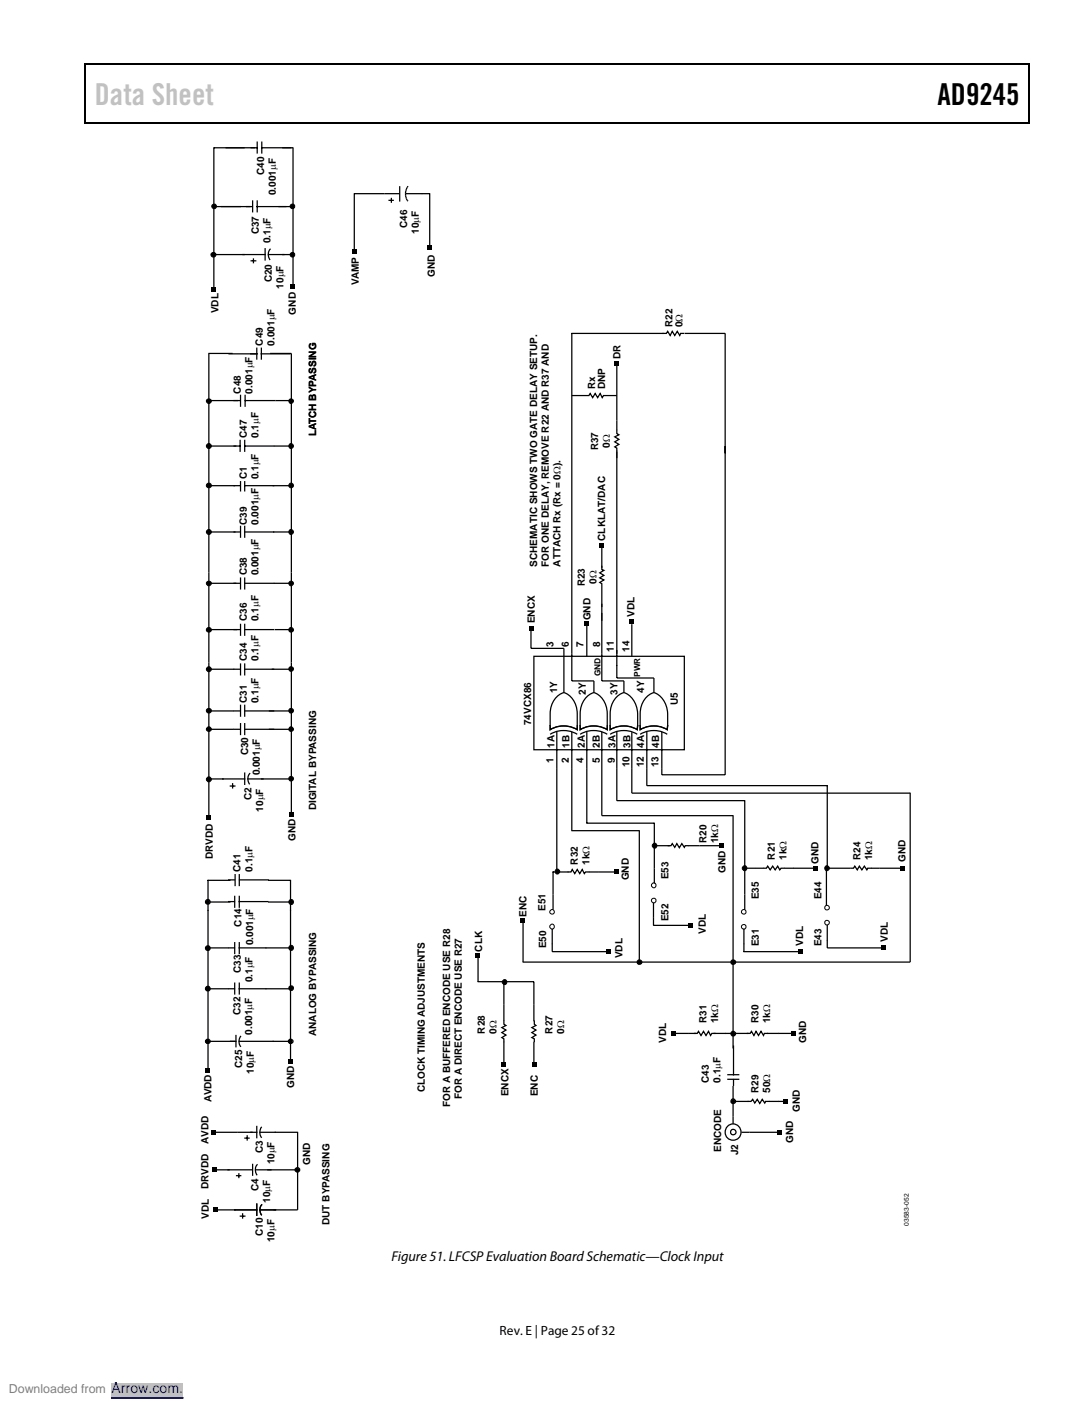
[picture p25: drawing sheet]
<svg xmlns="http://www.w3.org/2000/svg" width="216mm" height="279mm" viewBox="0 0 216 279" stroke-linecap="round" stroke-linejoin="round" font-family="sans-serif">
<defs><g id="words">
<text font-size="6" fill="#c1c1c1" x="18.9" y="20.9">Data Sheet</text>
<text font-size="6" x="186.9" y="20.9">AD9245</text>
<text font-size="2.8" x="78" y="251.3">Figure 51. LFCSP Evaluation Board Schematic—Clock Input</text>
<text font-size="2.8" fill="#00f" x="22.2" y="277.6">Arrow.com.</text>
<text font-size="2.7" x="99.6" y="266">Rev. E | Page 25 of32</text>
<text font-size="2.5" fill="#808080" x="1.8" y="277.6">Downloaded from</text>
<g font-size="2">
<text x="52.6" y="34.9" transform="rotate(-90 52.6 34.9)">C40</text>
<text x="55" y="38.9" transform="rotate(-90 55 38.9)">0.001µF</text>
<text x="51.6" y="46.7" transform="rotate(-90 51.6 46.7)">C37</text>
<text x="81.1" y="45.4" transform="rotate(-90 81.1 45.4)">C46</text>
<text x="83.5" y="46.6" transform="rotate(-90 83.5 46.6)">10µF</text>
<text x="54" y="48.5" transform="rotate(-90 54 48.5)">0.1µF</text>
<text x="54.2" y="56.3" transform="rotate(-90 54.2 56.3)">C20</text>
<text x="56.5" y="57.5" transform="rotate(-90 56.5 57.5)">10µF</text>
<text x="71.5" y="56.9" transform="rotate(-90 71.5 56.9)">VAMP</text>
<text x="86.7" y="55.2" transform="rotate(-90 86.7 55.2)">GND</text>
<text x="43.6" y="62.4" transform="rotate(-90 43.6 62.4)">VDL</text>
<text x="59" y="62.7" transform="rotate(-90 59 62.7)">GND</text>
<text x="134.1" y="65.2" transform="rotate(-90 134.1 65.2)">R22</text>
<text x="136" y="65.2" transform="rotate(-90 136 65.2)">0Ω</text>
<text x="52.4" y="68.9" transform="rotate(-90 52.4 68.9)">C49</text>
<text x="54.7" y="68.9" transform="rotate(-90 54.7 68.9)">0.001µF</text>
<text x="123.7" y="71.6" transform="rotate(-90 123.7 71.6)">DR</text>
<text x="118.7" y="77.6" transform="rotate(-90 118.7 77.6)">Rx</text>
<text x="120.7" y="77.6" transform="rotate(-90 120.7 77.6)">DNP</text>
<text x="48" y="78.4" transform="rotate(-90 48 78.4)">C48</text>
<text x="50.3" y="78.4" transform="rotate(-90 50.3 78.4)">0.001µF</text>
<text x="49.2" y="87.3" transform="rotate(-90 49.2 87.3)">C47</text>
<text x="51.5" y="87.3" transform="rotate(-90 51.5 87.3)">0.1µF</text>
<text x="63" y="87" transform="rotate(-90 63 87)">LATCH BYPASSING</text>
<text x="119.2" y="89.7" transform="rotate(-90 119.2 89.7)">R37</text>
<text x="121.6" y="89.2" transform="rotate(-90 121.6 89.2)">0Ω</text>
<text x="49.2" y="95.5" transform="rotate(-90 49.2 95.5)">C1</text>
<text x="51.5" y="95.5" transform="rotate(-90 51.5 95.5)">0.1µF</text>
<text x="49.2" y="104.6" transform="rotate(-90 49.2 104.6)">C39</text>
<text x="51.5" y="104.6" transform="rotate(-90 51.5 104.6)">0.001µF</text>
<text x="120.6" y="107.8" transform="rotate(-90 120.6 107.8)">CLKLAT/DAC</text>
<text x="107.1" y="112.9" transform="rotate(-90 107.1 112.9)">SCHEMATIC SHOWS TWO GATE DELAY SETUP.</text>
<text x="109.4" y="112.9" transform="rotate(-90 109.4 112.9)">FOR ONE DELAY, REMOVE R22 AND R37 AND</text>
<text x="111.7" y="112.9" transform="rotate(-90 111.7 112.9)">ATTACH Rx (Rx = 0Ω).</text>
<text x="49.2" y="114.7" transform="rotate(-90 49.2 114.7)">C38</text>
<text x="51.5" y="114.7" transform="rotate(-90 51.5 114.7)">0.001µF</text>
<text x="116.6" y="116.9" transform="rotate(-90 116.6 116.9)">R23</text>
<text x="118.9" y="116.4" transform="rotate(-90 118.9 116.4)">0Ω</text>
<text x="49.2" y="123.8" transform="rotate(-90 49.2 123.8)">C36</text>
<text x="51.5" y="123.8" transform="rotate(-90 51.5 123.8)">0.1µF</text>
<text x="106.6" y="124.2" transform="rotate(-90 106.6 124.2)">ENCX</text>
<text x="117.7" y="123.6" transform="rotate(-90 117.7 123.6)">GND</text>
<text x="126.5" y="122.9" transform="rotate(-90 126.5 122.9)">VDL</text>
<text x="49.2" y="131.7" transform="rotate(-90 49.2 131.7)">C34</text>
<text x="51.5" y="131.7" transform="rotate(-90 51.5 131.7)">0.1µF</text>
<text x="110.4" y="129" transform="rotate(-90 110.4 129)">3</text>
<text x="113.4" y="129" transform="rotate(-90 113.4 129)">6</text>
<text x="116.3" y="129" transform="rotate(-90 116.3 129)">7</text>
<text x="119.6" y="129" transform="rotate(-90 119.6 129)">8</text>
<text x="122.4" y="129.9" transform="rotate(-90 122.4 129.9)">11</text>
<text x="125.5" y="129.8" transform="rotate(-90 125.5 129.8)">14</text>
<text x="49.2" y="140.1" transform="rotate(-90 49.2 140.1)">C31</text>
<text x="51.5" y="140.1" transform="rotate(-90 51.5 140.1)">0.1µF</text>
<text x="111.1" y="138.2" transform="rotate(-90 111.1 138.2)">1Y</text>
<text x="116.8" y="138.4" transform="rotate(-90 116.8 138.4)">2Y</text>
<text x="123.1" y="138.4" transform="rotate(-90 123.1 138.4)">3Y</text>
<text x="128.4" y="138.1" transform="rotate(-90 128.4 138.1)">4Y</text>
<text x="135.1" y="140.5" transform="rotate(-90 135.1 140.5)">U5</text>
<text x="105.9" y="144.5" transform="rotate(-90 105.9 144.5)">74VCX86</text>
<text x="110.5" y="149" transform="rotate(-90 110.5 149)">1A</text>
<text x="113.5" y="149" transform="rotate(-90 113.5 149)">1B</text>
<text x="116.6" y="149" transform="rotate(-90 116.6 149)">2A</text>
<text x="119.6" y="149" transform="rotate(-90 119.6 149)">2B</text>
<text x="122.7" y="149" transform="rotate(-90 122.7 149)">3A</text>
<text x="125.7" y="149" transform="rotate(-90 125.7 149)">3B</text>
<text x="128.4" y="149" transform="rotate(-90 128.4 149)">4A</text>
<text x="131.4" y="149" transform="rotate(-90 131.4 149)">4B</text>
<text x="49.5" y="150.5" transform="rotate(-90 49.5 150.5)">C30</text>
<text x="51.8" y="154.5" transform="rotate(-90 51.8 154.5)">0.001µF</text>
<text x="110.4" y="152" transform="rotate(-90 110.4 152)">1</text>
<text x="113.4" y="152" transform="rotate(-90 113.4 152)">2</text>
<text x="116.3" y="152" transform="rotate(-90 116.3 152)">4</text>
<text x="119.6" y="152" transform="rotate(-90 119.6 152)">5</text>
<text x="122.5" y="152" transform="rotate(-90 122.5 152)">9</text>
<text x="125.5" y="152.9" transform="rotate(-90 125.5 152.9)">10</text>
<text x="128.3" y="152.9" transform="rotate(-90 128.3 152.9)">12</text>
<text x="131.2" y="152.9" transform="rotate(-90 131.2 152.9)">13</text>
<text x="50.1" y="159.4" transform="rotate(-90 50.1 159.4)">C2</text>
<text x="52.4" y="161.7" transform="rotate(-90 52.4 161.7)">10µF</text>
<text x="63" y="161.5" transform="rotate(-90 63 161.5)">DIGITAL BYPASSING</text>
<text x="58.9" y="167.6" transform="rotate(-90 58.9 167.6)">GND</text>
<text x="42.4" y="171.2" transform="rotate(-90 42.4 171.2)">DRVDD</text>
<text x="48" y="173.7" transform="rotate(-90 48 173.7)">C41</text>
<text x="50.3" y="173.7" transform="rotate(-90 50.3 173.7)">0.1µF</text>
<text x="115.2" y="172.3" transform="rotate(-90 115.2 172.3)">R32</text>
<text x="117.5" y="172.3" transform="rotate(-90 117.5 172.3)">1kΩ</text>
<text x="140.8" y="168" transform="rotate(-90 140.8 168)">R20</text>
<text x="143.2" y="168" transform="rotate(-90 143.2 168)">1kΩ</text>
<text x="154.5" y="171.3" transform="rotate(-90 154.5 171.3)">R21</text>
<text x="156.8" y="171.3" transform="rotate(-90 156.8 171.3)">1kΩ</text>
<text x="163.2" y="172.2" transform="rotate(-90 163.2 172.2)">GND</text>
<text x="171.6" y="171.4" transform="rotate(-90 171.6 171.4)">R24</text>
<text x="173.9" y="171.4" transform="rotate(-90 173.9 171.4)">1kΩ</text>
<text x="180.5" y="171.8" transform="rotate(-90 180.5 171.8)">GND</text>
<text x="125.4" y="175.5" transform="rotate(-90 125.4 175.5)">GND</text>
<text x="133.3" y="175.2" transform="rotate(-90 133.3 175.2)">E53</text>
<text x="144.6" y="174" transform="rotate(-90 144.6 174)">GND</text>
<text x="151.3" y="179.3" transform="rotate(-90 151.3 179.3)">E35</text>
<text x="163.8" y="179.3" transform="rotate(-90 163.8 179.3)">E44</text>
<text x="48.1" y="184.7" transform="rotate(-90 48.1 184.7)">C14</text>
<text x="105" y="182.7" transform="rotate(-90 105 182.7)">ENC</text>
<text x="108.8" y="181.5" transform="rotate(-90 108.8 181.5)">E51</text>
<text x="133.3" y="183.6" transform="rotate(-90 133.3 183.6)">E52</text>
<text x="50.4" y="188.4" transform="rotate(-90 50.4 188.4)">0.001µF</text>
<text x="96.1" y="189.7" transform="rotate(-90 96.1 189.7)">CLK</text>
<text x="108.9" y="189" transform="rotate(-90 108.9 189)">E50</text>
<text x="124.1" y="191" transform="rotate(-90 124.1 191)">VDL</text>
<text x="140.7" y="186" transform="rotate(-90 140.7 186)">VDL</text>
<text x="151.3" y="188.6" transform="rotate(-90 151.3 188.6)">E31</text>
<text x="160.1" y="188.5" transform="rotate(-90 160.1 188.5)">VDL</text>
<text x="163.8" y="188.6" transform="rotate(-90 163.8 188.6)">E43</text>
<text x="177" y="187.7" transform="rotate(-90 177 187.7)">VDL</text>
<text x="48" y="194" transform="rotate(-90 48 194)">C33</text>
<text x="50.4" y="195.7" transform="rotate(-90 50.4 195.7)">0.1µF</text>
<text x="48" y="202.2" transform="rotate(-90 48 202.2)">C32</text>
<text x="140.8" y="203.9" transform="rotate(-90 140.8 203.9)">R31</text>
<text x="143.2" y="203.9" transform="rotate(-90 143.2 203.9)">1kΩ</text>
<text x="151.2" y="203.9" transform="rotate(-90 151.2 203.9)">R30</text>
<text x="153.6" y="203.9" transform="rotate(-90 153.6 203.9)">1kΩ</text>
<text x="50.3" y="206.2" transform="rotate(-90 50.3 206.2)">0.001µF</text>
<text x="63" y="206.5" transform="rotate(-90 63 206.5)">ANALOG BYPASSING</text>
<text x="96.7" y="206" transform="rotate(-90 96.7 206)">R28</text>
<text x="99" y="206" transform="rotate(-90 99 206)">0Ω</text>
<text x="110.1" y="206" transform="rotate(-90 110.1 206)">R27</text>
<text x="112.5" y="206" transform="rotate(-90 112.5 206)">0Ω</text>
<text x="132.8" y="207.9" transform="rotate(-90 132.8 207.9)">VDL</text>
<text x="160.7" y="207.9" transform="rotate(-90 160.7 207.9)">GND</text>
<text x="48.3" y="212.8" transform="rotate(-90 48.3 212.8)">C25</text>
<text x="50.6" y="214" transform="rotate(-90 50.6 214)">10µF</text>
<text x="141.3" y="215.8" transform="rotate(-90 141.3 215.8)">C43</text>
<text x="143.6" y="215.8" transform="rotate(-90 143.6 215.8)">0.1µF</text>
<text x="42.2" y="219.6" transform="rotate(-90 42.2 219.6)">AVDD</text>
<text x="58.6" y="216.8" transform="rotate(-90 58.6 216.8)">GND</text>
<text x="84.7" y="217.7" transform="rotate(-90 84.7 217.7)">CLOCK TIMING ADJUSTMENTS</text>
<text x="89.8" y="220.7" transform="rotate(-90 89.8 220.7)">FOR A BUFFERED ENCODE USE R28</text>
<text x="92.1" y="219.1" transform="rotate(-90 92.1 219.1)">FOR A DIRECT ENCODE USE R27</text>
<text x="101.3" y="218.5" transform="rotate(-90 101.3 218.5)">ENCX</text>
<text x="107.2" y="218.5" transform="rotate(-90 107.2 218.5)">ENC</text>
<text x="151.2" y="217.8" transform="rotate(-90 151.2 217.8)">R29</text>
<text x="153.6" y="217.8" transform="rotate(-90 153.6 217.8)">50Ω</text>
<text x="159.4" y="221.5" transform="rotate(-90 159.4 221.5)">GND</text>
<text x="41.6" y="227.9" transform="rotate(-90 41.6 227.9)">AVDD</text>
<text x="158.1" y="227.8" transform="rotate(-90 158.1 227.8)">GND</text>
<text x="52.4" y="229.7" transform="rotate(-90 52.4 229.7)">C3</text>
<text x="54.7" y="232.1" transform="rotate(-90 54.7 232.1)">10µF</text>
<text x="61.8" y="232.2" transform="rotate(-90 61.8 232.2)">GND</text>
<text x="143.8" y="229.6" transform="rotate(-90 143.8 229.6)">ENCODE</text>
<text x="147.1" y="230.2" transform="rotate(-90 147.1 230.2)">J2</text>
<text x="41.6" y="236.9" transform="rotate(-90 41.6 236.9)">DRVDD</text>
<text x="51.5" y="237.3" transform="rotate(-90 51.5 237.3)">C4</text>
<text x="53.8" y="239.7" transform="rotate(-90 53.8 239.7)">10µF</text>
<text x="41.6" y="242.9" transform="rotate(-90 41.6 242.9)">VDL</text>
<text x="65.7" y="244.1" transform="rotate(-90 65.7 244.1)">DUT BYPASSING</text>
<text x="52.4" y="246.3" transform="rotate(-90 52.4 246.3)">C10</text>
<text x="54.7" y="247.5" transform="rotate(-90 54.7 247.5)">10µF</text>
</g>
<g font-size="1.7">
<text x="119.7" y="134.7" transform="rotate(-90 119.7 134.7)">GND</text>
<text x="127.6" y="134.9" transform="rotate(-90 127.6 134.9)">PWR</text>
</g>
<text font-size="1.3" x="181.2" y="244.3" transform="rotate(-90 181.2 244.3)">03583-052</text>
</g></defs>
<g fill="#000">
<path d="M16.9 12.7h.2v1h-.2zM16.9 12.7h.2v.3h-.2zM82.5 12.7h.3v.3h-.3zM205.1 12.7h.3v1h-.3zM205.1 12.7h.3v.3h-.3zM16.9 24.4h.2v.2h-.2zM82.3 24.4h.2v.2h-.2zM205.1 24.4h.3v.2h-.3zM42.2 57.3h.8v.8h-.8zM57.9 56.7h.8v.9h-.8zM70.2 49.7h.8v.9h-.8zM85.2 49h.9v.8h-.9z"/>
<path d="M122.5 72h.9v.8h-.9zM119.5 108.3h.9v.9h-.9zM105.4 124.8h.9v.8h-.9zM116.5 123.8h.9v.9h-.9zM125.5 123.5h.9v.9h-.9zM41.1 162.6h.9v.9h-.9zM57.8 161.9h.8v.8h-.8zM122.5 173.4h.9v.8h-.9zM143.5 168.1h.8v.9h-.8zM162.2 172.6h.9v.8h-.9zM179.5 172.6h.8v.8h-.8zM94.8 190h.8v.9h-.8z"/>
<path d="M103.8 183.1h.8v.9h-.8zM120.9 189.2h.8v.9h-.8zM137.3 184h.9v.8h-.9zM159.1 189.2h.8v.9h-.8zM175.7 188.5h.8v.8h-.8zM41 212.9h.9v.9h-.9zM57.5 211.2h.8v.8h-.8zM100 211.8h.9v.8h-.9zM106 211.8h.9v.8h-.9zM133.8 205.6h.8v.8h-.8zM156.2 219.1h.9v.8h-.9zM157.8 205.6h.8v.8h-.8z"/>
<path d="M42.2 225.2h.8v.9h-.8zM42.4 232.7h.8v.8h-.8zM154.9 225.3h.9v.8h-.9zM42.5 240.7h.9v.8h-.9z"/>
<path d="M41 197a.47 .47 0 0 0 .9 0 .47 .47 0 0 0-.9 0zM41 189a.46 .46 0 0 0 .9 0 .46 .46 0 0 0-.9 0z"/>
<circle cx="42.6" cy="50.8" r=".48"/>
<circle cx="42.7" cy="41.1" r=".46"/>
<circle cx="58.3" cy="41.1" r=".46"/>
<circle cx="58.3" cy="50.8" r=".46"/>
<circle cx="41.6" cy="80" r=".47"/>
<circle cx="58" cy="79.9" r=".45"/>
<circle cx="41.6" cy="96.8" r=".48"/>
<circle cx="41.6" cy="88.9" r=".49"/>
<circle cx="58" cy="96.8" r=".47"/>
<circle cx="58" cy="88.9" r=".47"/>
<circle cx="41.6" cy="116.3" r=".47"/>
<circle cx="41.6" cy="106" r=".49"/>
<circle cx="58" cy="116.3" r=".45"/>
<circle cx="58" cy="106" r=".47"/>
<circle cx="41.6" cy="125.5" r=".48"/>
<circle cx="41.6" cy="133.4" r=".49"/>
<circle cx="58" cy="125.5" r=".47"/>
<circle cx="58" cy="133.3" r=".46"/>
<circle cx="41.6" cy="141.7" r=".48"/>
<circle cx="41.6" cy="155.3" r=".49"/>
<circle cx="41.6" cy="145.3" r=".48"/>
<circle cx="58" cy="141.6" r=".46"/>
<circle cx="58" cy="155.2" r=".46"/>
<circle cx="58" cy="145.3" r=".47"/>
<circle cx="58" cy="179.7" r=".48"/>
<circle cx="111.1" cy="173.7" r=".47"/>
<circle cx="130.5" cy="168.5" r=".47"/>
<circle cx="148.4" cy="173" r=".47"/>
<circle cx="164.9" cy="173" r=".47"/>
<circle cx="58" cy="188.9" r=".48"/>
<circle cx="58" cy="196.9" r=".46"/>
<circle cx="100.6" cy="195.7" r=".47"/>
</g>
<g fill="none" stroke="#000" stroke-width=".25">
<path d="M17 13.7v10.7M17.1 12.8h65.4M82.8 12.8h122.3M205.2 13.7v10.7M17.1 24.5h188M42.6 29.4v28.3M50.4 39.9v2.4M51.3 28.2v2.4M51.3 39.9v2.4M51.4 29.4l-8.8 .1M52.1 29.4l6.3 .1M52.2 28.2v2.4"/>
<path d="M58.4 29.4v27.7M70.6 38.6h9.1M70.6 38.5v11.7M77.4 39.9h1.1M78 39.4v1M79.7 37.1v3.1M80.8 38.6h4.9M81.3 37.1a2.41 2.41 0 0 0 0 3M85.7 38.5v10.8M49.9 52h1.2M50.4 41.2h-7.8M50.5 51.5v1"/>
<path d="M51.1 41.2h7.3M52.9 49.6v2.2M52.9 50.7h-10.3M53.5 50.7h4.9M53.9 49.6a1.71 1.71 0 0 0-.1 2.2M41.6 70.4h4.8M41.6 70.4v92.6M45.5 70.5h5.9M48 78.7v2.4M48 79.8h-6.4M48.8 79.8h9.3M48.9 78.7v2.4"/>
<path d="M51.2 69.3v2.4M51.9 70.5h6M52.1 69.3v2.4M53.8 70.4h4.3v92.2M113.9 66.4h18.4M114 66.4v69.3h4.4M114 78.8h3.4l.3-.4 .4 .8 .5-.8 .5 .8 .5-.8 .5 .8 .2-.4h2.7M123 72.3v13.4M132.1 66.4h.8l.2-.4 .5 .9 .4-.9 .5 .9 .5-.9 .5 .9 .2-.5h.7M136.5 66.4h8.1v88h-12.7v-8.6M47.9 87.6v2.5M48 88.9h-6.4"/>
<path d="M48 96.8h-6.4M48 95.9v2.1M48.7 88.9h9.4M48.7 96.8h9.4M48.8 87.6v2.5M48.8 95.9v2.1M123 89.8v45.3h7.4v2.9M123 85.6v.8l.4 .2-.8 .5 .8 .5-.8 .5 .8 .5-.8 .5 .4 .2v.7M48 116.2h-6.4M48 115.1v2.4M48 106h-6.4M48 104.8v2.4"/>
<path d="M48.7 116.2h9.4M48.7 106h9.4M48.8 115.1v2.4M48.8 104.8v2.4M120 109.2v4M120 112.7v.8l.4 .2-.8 .5 .8 .5-.8 .5 .8 .4-.8 .5 .4 .2v4.7M48 125.5h-6.4M48 133.4h-6.4M48 132.2v2.4M48 124.3v2.4M48.7 133.4h9.4M48.7 125.5h6"/>
<path d="M48.8 132.2v2.4M48.8 124.3v2.4M54.8 125.5h3.3M105.9 125.6v3.6h6.5M106.4 130.8h30v18.6h-30zM117 124.7v6.1M120 120.3v15.4h4.4M126 124.4v6.4M45.8 156.6h1.2M46.4 156.1v1M48 141.7h-6.4M48 144.1v2.4"/>
<path d="M48 140.4v2.4M48 145.3h-6.4M48.7 145.3h9.4M48.7 141.7h9.4M48.8 144.1v2.4M48.8 140.4v2.4M48.8 154.1v2.2M48.8 155.2h-7.2M49.4 155.2h8.7M49.9 154.1a1.71 1.71 0 0 0-.1 2.2M111 145.8v28M114 145.8v19.7"/>
<path d="M117 145.8v18.2M120 145.8v16.8h26.1M123 145.8v13.8h25.5M126 145.9v12.2h55.4M127.6 146.3a5.2 5.2 0 0 1 5.4 0M128.9 145.8v10.8h36M148.5 159.5v21.8M164.9 156.5v16.5M181.4 158v33.7h-77.2M41.4 179.8h4.6M41.4 175.4h4.6M41.5 175.4v37.9"/>
<path d="M45.5 179.7h1.4M45.5 175.4h1.4M46.8 178.5v2.4M46.9 174.2v2.4M47.5 179.7h6M47.6 175.4h6M47.7 178.5v2.4M47.7 174.2v2.4M53.4 179.8h4.5M53.4 175.4h4.5M57.9 175.4v36.2M110.2 173.8h3.1"/>
<path d="M110.3 173.7v7.6M113.2 173.8h.6l.3-.5 .5 .8 .5-.8 .5 .8 .5-.8 .4 .8 .2-.3h.8M113.9 165.5h13.6M116.9 164h13.5M123 173.8h-5.6M127.5 165.5v26.2M130.3 179.9v4.5h7.5M130.4 168.5h3.1M130.4 164v12.1M133.1 168.5h.7l.2-.4 .5 .8 .4-.8 .5 .8 .5-.8 .5 .8 .2-.4h.7M144 168.5h-6.7M146.1 162.5v46.4"/>
<path d="M148.4 173h3.8M152.1 173h.7l.2-.4 .5 .8 .5-.8 .5 .8 .5-.8 .4 .8 .3-.4h.7M162.7 173h-6.3M173.6 173h6.4M173.7 173h-.7l-.2 .4-.5-.8-.5 .8-.5-.8-.4 .8-.5-.8-.2 .4h-5.4v7.4M46.8 195.8v2.4M46.8 187.7v2.4M46.9 188.9h-5.5M46.9 197l-5.5 .1M47.5 197l10.4 .1M47.5 188.9h10.4M47.7 195.8v2.4"/>
<path d="M47.7 187.7v2.4M95.2 195.6h11.2v7.9M95.3 190.3v5.3M100.5 195.6v7.9M104.3 183.5v8.2M110.1 185.1v4.6h11.2M148.2 189.7h11.3M148.3 185.1v4.6M164.9 184.3v4.6h11.2M47 206.4v2.2M47 207.5h-5.6M47.7 207.5h10.2"/>
<path d="M48 206.4a1.71 1.71 0 0 0 0 2.2M100.5 207.6v4.5M100.5 203.4v.7l.4 .3-.9 .4 .9 .5-.9 .5 .9 .5-.9 .5 .5 .2v.7M106.4 207.6v4.5M106.5 203.4v.7l.4 .3-.9 .4 .9 .5-.9 .5 .9 .5-.9 .5 .5 .2v.7M134.2 205.9h4.5M138.3 205.9h.7l.2-.4 .5 .9 .5-.9 .5 .9 .5-.9 .5 .9 .2-.5h.8M142.2 205.9h7M145 215.1h2.4M145 214.2h2.4M146.1 216.4v7.6M146.1 219.5h3.1"/>
<path d="M146.2 208.4v5.9M146.2 215v1.4M148.9 205.9h.7l.2-.4 .5 .9 .4-.9 .5 .9 .5-.9 .5 .9 .2-.5h.7M149.1 219.5h.6l.3-.4 .5 .7 .5-.7 .5 .8 .5-.8 .5 .7 .1-.3h.8M156.7 219.5h-3.4M158.2 205.9h-5.2M47 234.3h1.1M47.6 233.8v1M48.7 226.8h1.1M49.3 226.2v1.1M50.3 233.1h-7.5M50.4 232v2.2"/>
<path d="M51 233.1h8.3M51.2 224.5v2.2M51.2 225.7h-8.6M51.2 239.9v2.3M51.4 232a1.58 1.58 0 0 0-.1 2.2M51.9 225.7h7.4M52.2 224.6a1.71 1.71 0 0 0 0 2.1M59.3 225.6v15.5h-7.4M147.8 225.7h7.6M47.8 242.4h1.1M48.4 241.8v1.1M51.2 241.1h-8.3"/>
<path d="M52.3 240a1.58 1.58 0 0 0-.1 2.2"/>
<circle cx="41.4" cy="179.7" r=".47"/>
<circle cx="41.4" cy="197" r=".47"/>
<circle cx="41.4" cy="189" r=".46"/>
<circle cx="127.5" cy="191.8" r=".45"/>
<circle cx="146.2" cy="191.8" r=".45"/>
<circle cx="41.4" cy="207.6" r=".45"/>
<circle cx="57.9" cy="207.5" r=".44"/>
<circle cx="146.2" cy="206" r=".46"/>
<circle cx="146.2" cy="219.5" r=".47"/>
<circle cx="59.3" cy="233.2" r=".45"/>
</g>
<g fill="#000">
<circle cx="41.4" cy="179.8" r=".42"/>
<circle cx="41.4" cy="197.1" r=".42"/>
<circle cx="127.5" cy="191.8" r=".45"/>
<circle cx="146.1" cy="191.8" r=".45"/>
<circle cx="41.4" cy="207.5" r=".43"/>
<circle cx="57.9" cy="207.5" r=".43"/>
<circle cx="146.1" cy="206" r=".42"/>
<circle cx="146.1" cy="219.5" r=".42"/>
<circle cx="59.2" cy="233.1" r=".43"/>
</g>
<g fill="none" stroke="#000" stroke-width=".2">
<circle cx="42.6" cy="50.8" r=".48"/>
<circle cx="42.7" cy="41.1" r=".46"/>
<circle cx="58.3" cy="41.1" r=".46"/>
<circle cx="58.3" cy="50.8" r=".46"/>
<circle cx="41.6" cy="80" r=".47"/>
<circle cx="58" cy="79.9" r=".45"/>
<circle cx="41.6" cy="96.8" r=".48"/>
<circle cx="41.6" cy="88.9" r=".49"/>
<circle cx="58" cy="96.8" r=".47"/>
<circle cx="58" cy="88.9" r=".47"/>
<circle cx="41.6" cy="116.3" r=".47"/>
<circle cx="41.6" cy="106" r=".49"/>
<circle cx="58" cy="116.3" r=".45"/>
<circle cx="58" cy="106" r=".47"/>
<circle cx="41.6" cy="125.5" r=".48"/>
<circle cx="41.6" cy="133.4" r=".49"/>
<circle cx="58" cy="133.3" r=".46"/>
<circle cx="58" cy="125.5" r=".47"/>
<circle cx="41.6" cy="145.3" r=".48"/>
<circle cx="41.6" cy="141.7" r=".48"/>
<circle cx="41.6" cy="155.3" r=".49"/>
<circle cx="58" cy="141.6" r=".46"/>
<circle cx="58" cy="155.2" r=".46"/>
<circle cx="58" cy="145.3" r=".47"/>
<circle cx="58" cy="179.7" r=".48"/>
<circle cx="111.1" cy="173.7" r=".47"/>
<circle cx="130.3" cy="176.4" r=".47"/>
<circle cx="130.3" cy="179.5" r=".46"/>
<circle cx="130.5" cy="168.5" r=".47"/>
<circle cx="148.4" cy="173" r=".47"/>
<circle cx="164.9" cy="173" r=".47"/>
<circle cx="58" cy="188.9" r=".48"/>
<circle cx="58" cy="196.9" r=".46"/>
<circle cx="100.6" cy="195.7" r=".47"/>
<circle cx="110.1" cy="184.6" r=".47"/>
<circle cx="110.1" cy="181.7" r=".47"/>
<circle cx="148.3" cy="181.7" r=".47"/>
<circle cx="148.3" cy="184.7" r=".46"/>
<circle cx="164.9" cy="183.9" r=".46"/>
<circle cx="164.9" cy="180.9" r=".47"/>
</g>
<path d="M128.9 138.9l.5-.4a1.22 1.22 0 0 1 1.9 0 4.9 4.9 0 0 1 1.8 3.8v2.5l-5.5-.1a7.6 7.6 0 0 1 .9-5.3z" fill-rule="evenodd" fill="#fff"/>
<path d="M127.6 144.7a7.6 7.6 0 0 1 .9-5.3 3.4 3.4 0 0 1 1.9-1.4 4.4 4.4 0 0 1 2.7 4.3v2.5" fill="none" stroke="#000" stroke-width=".25"/>
<path d="M127.6 144.5h5.5l-.1 .9a5.2 5.2 0 0 0-5.4 0z" fill-rule="evenodd" fill="#fff"/>
<path d="M124.4 135.7v2.3M121.6 146.3a5.2 5.2 0 0 1 5.4 0M127.6 144.5v.9a5.2 5.2 0 0 1 5.4 0l.1-.9M127.7 145.3h.1" fill="none" stroke="#000" stroke-width=".25"/>
<path d="M122.9 138.9l.5-.4a1.22 1.22 0 0 1 1.9 0 4.9 4.9 0 0 1 1.8 3.8v2.5l-5.5-.1a7.6 7.6 0 0 1 .9-5.3z" fill-rule="evenodd" fill="#fff"/>
<path d="M121.6 144.7a7.6 7.6 0 0 1 .9-5.3 3.4 3.4 0 0 1 1.9-1.4 4.4 4.4 0 0 1 2.7 4.3v2.5" fill="none" stroke="#000" stroke-width=".25"/>
<path d="M121.6 144.5h5.5l-.1 .9a5.2 5.2 0 0 0-5.4 0z" fill-rule="evenodd" fill="#fff"/>
<path d="M118.4 135.7v2.3M115.7 146.3a5.2 5.2 0 0 1 5.4 0M121.6 144.5v.9a5.2 5.2 0 0 1 5.4 0l.1-.9M121.7 145.3h.1" fill="none" stroke="#000" stroke-width=".25"/>
<path d="M116.9 138.9l.5-.4a1.22 1.22 0 0 1 1.9 0 4.7 4.7 0 0 1 1.8 3.8v2.5l-5.4-.1a7.6 7.6 0 0 1 .8-5.3z" fill-rule="evenodd" fill="#fff"/>
<path d="M115.7 144.7a7.6 7.6 0 0 1 .8-5.3 3.4 3.4 0 0 1 1.9-1.4 4.3 4.3 0 0 1 2.7 4.3v2.5" fill="none" stroke="#000" stroke-width=".25"/>
<path d="M115.7 144.5h5.4v.9a5.2 5.2 0 0 0-5.4 0z" fill-rule="evenodd" fill="#fff"/>
<path d="M112.4 129.2v8.8M109.7 146.3a5.2 5.2 0 0 1 5.4 0M115.7 144.5v.9a5.2 5.2 0 0 1 5.4 0v-.9M115.7 145.3h.1" fill="none" stroke="#000" stroke-width=".25"/>
<path d="M111 138.9l.4-.4a1.22 1.22 0 0 1 2 0 4.7 4.7 0 0 1 1.7 3.8v2.5l-5.4-.1a7.6 7.6 0 0 1 .8-5.3z" fill-rule="evenodd" fill="#fff"/>
<path d="M109.7 144.7a7.6 7.6 0 0 1 .8-5.3 3.4 3.4 0 0 1 1.9-1.4 4.3 4.3 0 0 1 2.7 4.3v2.5" fill="none" stroke="#000" stroke-width=".25"/>
<path d="M109.7 144.5h5.4v.9a5.2 5.2 0 0 0-5.4 0z" fill-rule="evenodd" fill="#fff"/>
<g fill="none" stroke="#000" stroke-width=".25">
<path d="M109.7 144.5v.9a5.2 5.2 0 0 1 5.4 0v-.9M109.8 145.3h.1"/>
<circle cx="146.1" cy="225.6" r="1.62"/>
<circle cx="146.2" cy="225.6" r=".55"/>
</g>
<path d="M0 276.9h70.6" fill="none" stroke="#fff" stroke-width="2.5" stroke-linecap="butt"/>
<path d="M22.2 275.6h14.3v2.6h-14.3z" fill="#c0c0c0"/>
<path d="M22.2 278.6h14.3" fill="none" stroke="#00f" stroke-width=".2"/>
<path d="M0 276.9h70.6" fill="none" stroke="#fff" stroke-width="2.5" stroke-linecap="butt"/>
<path d="M22.2 275.6h14.3v2.6h-14.3z" fill="#c0c0c0"/>
<path d="M22.2 278.6h14.3" fill="none" stroke="#00f" stroke-width=".2"/>
<path d="M0 276.9h70.6" fill="none" stroke="#fff" stroke-width="2.5" stroke-linecap="butt"/>
<path d="M22.2 275.6h14.3v2.6h-14.3z" fill="#c0c0c0"/>
<path d="M22.2 278.6h14.3" fill="none" stroke="#00f" stroke-width=".2"/>
<path d="M0 276.9h70.6" fill="none" stroke="#fff" stroke-width="2.5" stroke-linecap="butt"/>
<path d="M22.2 275.6h14.3v2.6h-14.3z" fill="#c0c0c0"/>
<path d="M22.2 278.6h14.3" fill="none" stroke="#00f" stroke-width=".2"/>
<path d="M0 276.9h70.6" fill="none" stroke="#fff" stroke-width="2.5" stroke-linecap="butt"/>
<path d="M22.2 275.6h14.3v2.6h-14.3z" fill="#c0c0c0"/>
<path d="M22.2 278.6h14.3" fill="none" stroke="#00f" stroke-width=".2"/>
<path d="M0 276.9h70.6" fill="none" stroke="#fff" stroke-width="2.5" stroke-linecap="butt"/>
<path d="M22.2 275.6h14.3v2.6h-14.3z" fill="#c0c0c0"/>
<path d="M22.2 278.6h14.3" fill="none" stroke="#00f" stroke-width=".2"/>
<path d="M0 276.9h70.6" fill="none" stroke="#fff" stroke-width="2.5" stroke-linecap="butt"/>
<path d="M22.2 275.6h14.3v2.6h-14.3z" fill="#c0c0c0"/>
<path d="M22.2 278.6h14.3" fill="none" stroke="#00f" stroke-width=".2"/>
<path d="M0 276.9h70.6" fill="none" stroke="#fff" stroke-width="2.5" stroke-linecap="butt"/>
<path d="M22.2 275.6h14.3v2.6h-14.3z" fill="#c0c0c0"/>
<path d="M22.2 278.6h14.3" fill="none" stroke="#00f" stroke-width=".2"/>
<path d="M0 276.9h70.6" fill="none" stroke="#fff" stroke-width="2.5" stroke-linecap="butt"/>
<path d="M22.2 275.6h14.3v2.6h-14.3z" fill="#c0c0c0"/>
<path d="M22.2 278.6h14.3" fill="none" stroke="#00f" stroke-width=".2"/>
<path d="M0 276.9h70.6" fill="none" stroke="#fff" stroke-width="2.5" stroke-linecap="butt"/>
<path d="M22.2 275.6h14.3v2.6h-14.3z" fill="#c0c0c0"/>
<path d="M22.2 278.6h14.3" fill="none" stroke="#00f" stroke-width=".2"/>
<path d="M0 276.9h70.6" fill="none" stroke="#fff" stroke-width="2.5" stroke-linecap="butt"/>
<path d="M22.2 275.6h14.3v2.6h-14.3z" fill="#c0c0c0"/>
<path d="M22.2 278.6h14.3" fill="none" stroke="#00f" stroke-width=".2"/>
<path d="M0 276.9h70.6" fill="none" stroke="#fff" stroke-width="2.5" stroke-linecap="butt"/>
<path d="M22.2 275.6h14.3v2.6h-14.3z" fill="#c0c0c0"/>
<path d="M22.2 278.6h14.3" fill="none" stroke="#00f" stroke-width=".2"/>
<path d="M0 276.9h70.6" fill="none" stroke="#fff" stroke-width="2.5" stroke-linecap="butt"/>
<path d="M22.2 275.6h14.3v2.6h-14.3z" fill="#c0c0c0"/>
<path d="M22.2 278.6h14.3" fill="none" stroke="#00f" stroke-width=".2"/>
<path d="M0 276.9h70.6" fill="none" stroke="#fff" stroke-width="2.5" stroke-linecap="butt"/>
<path d="M22.2 275.6h14.3v2.6h-14.3z" fill="#c0c0c0"/>
<path d="M22.2 278.6h14.3" fill="none" stroke="#00f" stroke-width=".2"/>
<path d="M0 276.9h70.6" fill="none" stroke="#fff" stroke-width="2.5" stroke-linecap="butt"/>
<path d="M22.2 275.6h14.3v2.6h-14.3z" fill="#c0c0c0"/>
<path d="M22.2 278.6h14.3" fill="none" stroke="#00f" stroke-width=".2"/>
<path d="M0 276.9h70.6" fill="none" stroke="#fff" stroke-width="2.5" stroke-linecap="butt"/>
<path d="M22.2 275.6h14.3v2.6h-14.3z" fill="#c0c0c0"/>
<path d="M22.2 278.6h14.3" fill="none" stroke="#00f" stroke-width=".2"/>
<path d="M0 276.9h70.6" fill="none" stroke="#fff" stroke-width="2.5" stroke-linecap="butt"/>
<path d="M22.2 275.6h14.3v2.6h-14.3z" fill="#c0c0c0"/>
<path d="M22.2 278.6h14.3" fill="none" stroke="#00f" stroke-width=".2"/>
<path d="M0 276.9h70.6" fill="none" stroke="#fff" stroke-width="2.5" stroke-linecap="butt"/>
<path d="M22.2 275.6h14.3v2.6h-14.3z" fill="#c0c0c0"/>
<path d="M22.2 278.6h14.3" fill="none" stroke="#00f" stroke-width=".2"/>
<path d="M0 276.9h70.6" fill="none" stroke="#fff" stroke-width="2.5" stroke-linecap="butt"/>
<path d="M22.2 275.6h14.3v2.6h-14.3z" fill="#c0c0c0"/>
<path d="M22.2 278.6h14.3" fill="none" stroke="#00f" stroke-width=".2"/>
<path d="M0 276.9h70.6" fill="none" stroke="#fff" stroke-width="2.5" stroke-linecap="butt"/>
<path d="M22.2 275.6h14.3v2.6h-14.3z" fill="#c0c0c0"/>
<path d="M22.2 278.6h14.3" fill="none" stroke="#00f" stroke-width=".2"/>
<path d="M0 276.9h70.6" fill="none" stroke="#fff" stroke-width="2.5" stroke-linecap="butt"/>
<path d="M22.2 275.6h14.3v2.6h-14.3z" fill="#c0c0c0"/>
<path d="M22.2 278.6h14.3" fill="none" stroke="#00f" stroke-width=".2"/>
<path d="M0 276.9h70.6" fill="none" stroke="#fff" stroke-width="2.5" stroke-linecap="butt"/>
<path d="M22.2 275.6h14.3v2.6h-14.3z" fill="#c0c0c0"/>
<path d="M22.2 278.6h14.3" fill="none" stroke="#00f" stroke-width=".2"/>
<path d="M0 276.9h70.6" fill="none" stroke="#fff" stroke-width="2.5" stroke-linecap="butt"/>
<path d="M22.2 275.6h14.3v2.6h-14.3z" fill="#c0c0c0"/>
<path d="M22.2 278.6h14.3" fill="none" stroke="#00f" stroke-width=".2"/>
<path d="M0 276.9h70.6" fill="none" stroke="#fff" stroke-width="2.5" stroke-linecap="butt"/>
<path d="M22.2 275.6h14.3v2.6h-14.3z" fill="#c0c0c0"/>
<path d="M22.2 278.6h14.3" fill="none" stroke="#00f" stroke-width=".2"/>
<path d="M0 276.9h70.6" fill="none" stroke="#fff" stroke-width="2.5" stroke-linecap="butt"/>
<path d="M22.2 275.6h14.3v2.6h-14.3z" fill="#c0c0c0"/>
<path d="M22.2 278.6h14.3" fill="none" stroke="#00f" stroke-width=".2"/>
<use href="#words"/>
</svg>
